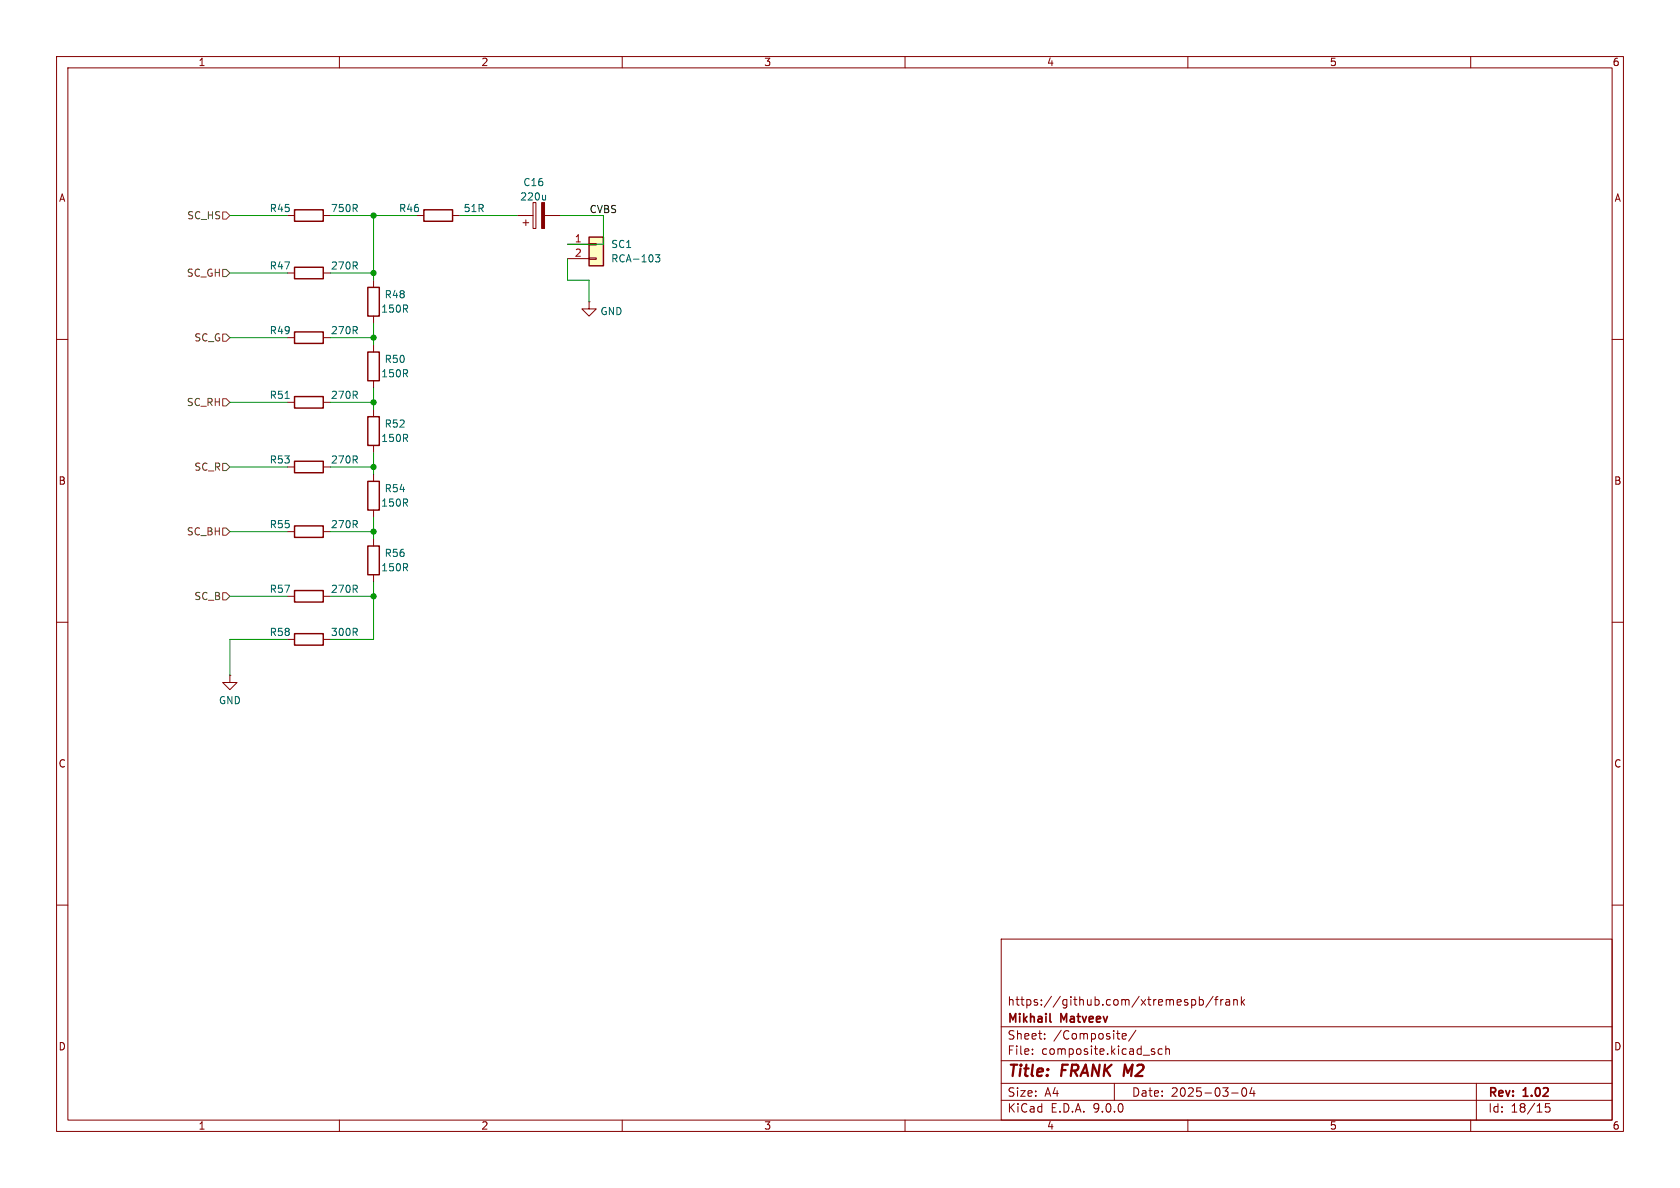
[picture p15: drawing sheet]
(kicad_sch
 (version 20250114)
 (generator "eeschema")
 (generator_version "9.0")
 (paper "A4")
 (title_block
  (title "FRANK M2")
  (date "2025-03-04")
  (rev "1.02")
  (company "Mikhail Matveev")
  (comment 1 "https://github.com/xtremespb/frank"))
 (lib_symbols
  (symbol "Connector_Generic:Conn_01x02"
   (pin_names
    (offset 1.016) (hide yes)) (exclude_from_sim no) (in_bom yes) (on_board yes)
   (property "Reference" "J" (at 0 2.54 0) (effects (font (size 1.27 1.27))))
   (property "Value" "Conn_01x02" (at 0 -5.08 0) (effects (font (size 1.27 1.27))))
   (property "Footprint" "" (at 0 0 0) (effects (font (size 1.27 1.27)) (hide yes)))
   (property "Datasheet" "~" (at 0 0 0) (effects (font (size 1.27 1.27)) (hide yes)))
   (property "Description" "Generic connector, single row, 01x02, script generated (kicad-library-utils/schlib/autogen/connector/)" (at 0 0 0) (effects (font (size 1.27 1.27)) (hide yes)))
   (symbol "Conn_01x02_1_1"
    (rectangle (start -1.27 1.27) (end 1.27 -3.81) (stroke (width 0.254) (type default)) (fill (type background)))
    (rectangle (start -1.27 0.127) (end 0 -0.127) (stroke (width 0.1524) (type default)) (fill (type none)))
    (rectangle (start -1.27 -2.413) (end 0 -2.667) (stroke (width 0.1524) (type default)) (fill (type none)))
    (pin passive line (at -5.08 0 0) (length 3.81) (name "Pin_1" (effects (font (size 1.27 1.27)))) (number "1" (effects (font (size 1.27 1.27)))))
    (pin passive line (at -5.08 -2.54 0) (length 3.81) (name "Pin_2" (effects (font (size 1.27 1.27)))) (number "2" (effects (font (size 1.27 1.27))))))
   (embedded_fonts no))
  (symbol "Device:C_Polarized"
   (pin_numbers (hide yes))
   (pin_names
    (offset 0.254)) (exclude_from_sim no) (in_bom yes) (on_board yes)
   (property "Reference" "C" (at 0.635 2.54 0) (effects (font (size 1.27 1.27)) (justify left)))
   (property "Value" "C_Polarized" (at 0.635 -2.54 0) (effects (font (size 1.27 1.27)) (justify left)))
   (property "Footprint" "" (at 0.9652 -3.81 0) (effects (font (size 1.27 1.27)) (hide yes)))
   (property "Datasheet" "~" (at 0 0 0) (effects (font (size 1.27 1.27)) (hide yes)))
   (property "Description" "Polarized capacitor" (at 0 0 0) (effects (font (size 1.27 1.27)) (hide yes)))
   (symbol "C_Polarized_0_1"
    (rectangle (start -2.286 0.508) (end 2.286 1.016) (stroke (width 0) (type default)) (fill (type none)))
    (polyline (pts (xy -1.778 2.286) (xy -0.762 2.286)) (stroke (width 0) (type default)) (fill (type none)))
    (polyline (pts (xy -1.27 2.794) (xy -1.27 1.778)) (stroke (width 0) (type default)) (fill (type none)))
    (rectangle (start 2.286 -0.508) (end -2.286 -1.016) (stroke (width 0) (type default)) (fill (type outline))))
   (symbol "C_Polarized_1_1"
    (pin passive line (at 0 3.81 270) (length 2.794) (name "~" (effects (font (size 1.27 1.27)))) (number "1" (effects (font (size 1.27 1.27)))))
    (pin passive line (at 0 -3.81 90) (length 2.794) (name "~" (effects (font (size 1.27 1.27)))) (number "2" (effects (font (size 1.27 1.27))))))
   (embedded_fonts no))
  (symbol "Device:R"
   (pin_numbers (hide yes))
   (pin_names
    (offset 0)) (exclude_from_sim no) (in_bom yes) (on_board yes)
   (property "Reference" "R" (at 2.032 0 90) (effects (font (size 1.27 1.27))))
   (property "Value" "R" (at 0 0 90) (effects (font (size 1.27 1.27))))
   (property "Footprint" "" (at -1.778 0 90) (effects (font (size 1.27 1.27)) (hide yes)))
   (property "Datasheet" "~" (at 0 0 0) (effects (font (size 1.27 1.27)) (hide yes)))
   (property "Description" "Resistor" (at 0 0 0) (effects (font (size 1.27 1.27)) (hide yes)))
   (symbol "R_0_1"
    (rectangle (start -1.016 -2.54) (end 1.016 2.54) (stroke (width 0.254) (type default)) (fill (type none))))
   (symbol "R_1_1"
    (pin passive line (at 0 3.81 270) (length 1.27) (name "~" (effects (font (size 1.27 1.27)))) (number "1" (effects (font (size 1.27 1.27)))))
    (pin passive line (at 0 -3.81 90) (length 1.27) (name "~" (effects (font (size 1.27 1.27)))) (number "2" (effects (font (size 1.27 1.27))))))
   (embedded_fonts no))
  (symbol "GND_1"
   (power)
   (pin_numbers (hide yes))
   (pin_names
    (offset 0) (hide yes)) (exclude_from_sim no) (in_bom yes) (on_board yes)
   (property "Reference" "#PWR" (at 0 -6.35 0) (effects (font (size 1.27 1.27)) (hide yes)))
   (property "Value" "GND" (at 0 -3.81 0) (effects (font (size 1.27 1.27))))
   (property "Footprint" "" (at 0 0 0) (effects (font (size 1.27 1.27)) (hide yes)))
   (property "Datasheet" "" (at 0 0 0) (effects (font (size 1.27 1.27)) (hide yes)))
   (property "Description" "Power symbol creates a global label with name \"GND\" , ground" (at 0 0 0) (effects (font (size 1.27 1.27)) (hide yes)))
   (symbol "GND_1_0_1"
    (polyline (pts (xy 0 0) (xy 0 -1.27) (xy 1.27 -1.27) (xy 0 -2.54) (xy -1.27 -1.27) (xy 0 -1.27)) (stroke (width 0) (type default)) (fill (type none))))
   (symbol "GND_1_1_1"
    (pin power_in line (at 0 0 270) (length 0) (name "~" (effects (font (size 1.27 1.27)))) (number "1" (effects (font (size 1.27 1.27))))))
   (embedded_fonts no))
  (symbol "power:GND"
   (power)
   (pin_numbers (hide yes))
   (pin_names
    (offset 0) (hide yes)) (exclude_from_sim no) (in_bom yes) (on_board yes)
   (property "Reference" "#PWR" (at 0 -6.35 0) (effects (font (size 1.27 1.27)) (hide yes)))
   (property "Value" "GND" (at 0 -3.81 0) (effects (font (size 1.27 1.27))))
   (property "Footprint" "" (at 0 0 0) (effects (font (size 1.27 1.27)) (hide yes)))
   (property "Datasheet" "" (at 0 0 0) (effects (font (size 1.27 1.27)) (hide yes)))
   (property "Description" "Power symbol creates a global label with name \"GND\" , ground" (at 0 0 0) (effects (font (size 1.27 1.27)) (hide yes)))
   (symbol "GND_0_1"
    (polyline (pts (xy 0 0) (xy 0 -1.27) (xy 1.27 -1.27) (xy 0 -2.54) (xy -1.27 -1.27) (xy 0 -1.27)) (stroke (width 0) (type default)) (fill (type none))))
   (symbol "GND_1_1"
    (pin power_in line (at 0 0 270) (length 0) (name "~" (effects (font (size 1.27 1.27)))) (number "1" (effects (font (size 1.27 1.27))))))
   (embedded_fonts no)))
 (junction
  (at 66.04 93.98)
  (diameter 0)
  (color 0 0 0 0))
 (junction
  (at 66.04 59.69)
  (diameter 0)
  (color 0 0 0 0))
 (junction
  (at 66.04 71.12)
  (diameter 0)
  (color 0 0 0 0))
 (junction
  (at 66.04 105.41)
  (diameter 0)
  (color 0 0 0 0))
 (junction
  (at 66.04 38.1)
  (diameter 0)
  (color 0 0 0 0))
 (junction
  (at 66.04 82.55)
  (diameter 0)
  (color 0 0 0 0))
 (junction
  (at 66.04 48.26)
  (diameter 0)
  (color 0 0 0 0))
 (wire
  (pts (xy 66.04 57.15) (xy 66.04 59.69))
  (stroke (width 0) (type default)))
 (wire
  (pts (xy 66.04 91.44) (xy 66.04 93.98))
  (stroke (width 0) (type default)))
 (wire
  (pts (xy 58.42 59.69) (xy 66.04 59.69))
  (stroke (width 0) (type default)))
 (wire
  (pts (xy 58.42 93.98) (xy 66.04 93.98))
  (stroke (width 0) (type default)))
 (wire
  (pts (xy 66.04 48.26) (xy 66.04 49.53))
  (stroke (width 0) (type default)))
 (wire
  (pts (xy 58.42 82.55) (xy 66.04 82.55))
  (stroke (width 0) (type default)))
 (wire
  (pts (xy 58.42 48.26) (xy 66.04 48.26))
  (stroke (width 0) (type default)))
 (wire
  (pts (xy 100.33 49.53) (xy 104.14 49.53))
  (stroke (width 0) (type default)))
 (wire
  (pts (xy 50.8 113.03) (xy 40.64 113.03))
  (stroke (width 0) (type default)))
 (wire
  (pts (xy 40.64 93.98) (xy 50.8 93.98))
  (stroke (width 0) (type default)))
 (wire
  (pts (xy 100.33 49.53) (xy 100.33 45.72))
  (stroke (width 0) (type default)))
 (wire
  (pts (xy 66.04 59.69) (xy 66.04 60.96))
  (stroke (width 0) (type default)))
 (wire
  (pts (xy 104.14 49.53) (xy 104.14 53.34))
  (stroke (width 0) (type default)))
 (wire
  (pts (xy 106.68 38.1) (xy 99.06 38.1))
  (stroke (width 0) (type default)))
 (wire
  (pts (xy 106.68 43.18) (xy 100.33 43.18))
  (stroke (width 0) (type default)))
 (wire
  (pts (xy 40.64 105.41) (xy 50.8 105.41))
  (stroke (width 0) (type default)))
 (wire
  (pts (xy 66.04 105.41) (xy 66.04 113.03))
  (stroke (width 0) (type default)))
 (wire
  (pts (xy 66.04 102.87) (xy 66.04 105.41))
  (stroke (width 0) (type default)))
 (wire
  (pts (xy 58.42 38.1) (xy 66.04 38.1))
  (stroke (width 0) (type default)))
 (wire
  (pts (xy 66.04 68.58) (xy 66.04 71.12))
  (stroke (width 0) (type default)))
 (wire
  (pts (xy 40.64 71.12) (xy 50.8 71.12))
  (stroke (width 0) (type default)))
 (wire
  (pts (xy 40.64 113.03) (xy 40.64 119.38))
  (stroke (width 0) (type default)))
 (wire
  (pts (xy 66.04 38.1) (xy 73.66 38.1))
  (stroke (width 0) (type default)))
 (wire
  (pts (xy 40.64 82.55) (xy 50.8 82.55))
  (stroke (width 0) (type default)))
 (wire
  (pts (xy 40.64 48.26) (xy 50.8 48.26))
  (stroke (width 0) (type default)))
 (wire
  (pts (xy 66.04 113.03) (xy 58.42 113.03))
  (stroke (width 0) (type default)))
 (wire
  (pts (xy 66.04 71.12) (xy 66.04 72.39))
  (stroke (width 0) (type default)))
 (wire
  (pts (xy 106.68 43.18) (xy 106.68 38.1))
  (stroke (width 0) (type default)))
 (wire
  (pts (xy 66.04 80.01) (xy 66.04 82.55))
  (stroke (width 0) (type default)))
 (wire
  (pts (xy 81.28 38.1) (xy 91.44 38.1))
  (stroke (width 0) (type default)))
 (wire
  (pts (xy 66.04 93.98) (xy 66.04 95.25))
  (stroke (width 0) (type default)))
 (wire
  (pts (xy 66.04 38.1) (xy 66.04 48.26))
  (stroke (width 0) (type default)))
 (wire
  (pts (xy 58.42 71.12) (xy 66.04 71.12))
  (stroke (width 0) (type default)))
 (wire
  (pts (xy 58.42 105.41) (xy 66.04 105.41))
  (stroke (width 0) (type default)))
 (wire
  (pts (xy 40.64 38.1) (xy 50.8 38.1))
  (stroke (width 0) (type default)))
 (wire
  (pts (xy 40.64 59.69) (xy 50.8 59.69))
  (stroke (width 0) (type default)))
 (wire
  (pts (xy 66.04 82.55) (xy 66.04 83.82))
  (stroke (width 0) (type default)))
 (label "CVBS"
  (at 104.14 38.1 0)
  (effects (font (size 1.27 1.27)) (justify left bottom)))
 (hierarchical_label "SC_R"
  (shape input)
  (at 40.64 82.55 180)
  (effects (font (size 1.27 1.27)) (justify right)))
 (hierarchical_label "SC_RH"
  (shape input)
  (at 40.64 71.12 180)
  (effects (font (size 1.27 1.27)) (justify right)))
 (hierarchical_label "SC_GH"
  (shape input)
  (at 40.64 48.26 180)
  (effects (font (size 1.27 1.27)) (justify right)))
 (hierarchical_label "SC_G"
  (shape input)
  (at 40.64 59.69 180)
  (effects (font (size 1.27 1.27)) (justify right)))
 (hierarchical_label "SC_B"
  (shape input)
  (at 40.64 105.41 180)
  (effects (font (size 1.27 1.27)) (justify right)))
 (hierarchical_label "SC_BH"
  (shape input)
  (at 40.64 93.98 180)
  (effects (font (size 1.27 1.27)) (justify right)))
 (hierarchical_label "SC_HS"
  (shape input)
  (at 40.64 38.1 180)
  (effects (font (size 1.27 1.27)) (justify right)))
 (symbol
  (lib_id "Device:R")
  (at 66.04 99.06 180)
  (unit 1)
  (exclude_from_sim no)
  (in_bom yes)
  (on_board yes)
  (dnp no)
  (property "Reference" "R56" (at 69.85 97.79 0) (effects (font (size 1.27 1.27))))
  (property "Value" "150R" (at 69.85 100.33 0) (effects (font (size 1.27 1.27))))
  (property "Footprint" "FRANK:Resistor (0805)" (at 67.818 99.06 90) (effects (font (size 1.27 1.27)) (hide yes)))
  (property "Datasheet" "https://www.vishay.com/docs/28952/mcs0402at-mct0603at-mcu0805at-mca1206at.pdf" (at 66.04 99.06 0) (effects (font (size 1.27 1.27)) (hide yes)))
  (property "Description" "" (at 66.04 99.06 0) (effects (font (size 1.27 1.27)) (hide yes)))
  (property "AliExpress" "https://www.aliexpress.com/item/1005005945735199.html" (at 66.04 99.06 0) (effects (font (size 1.27 1.27)) (hide yes)))
  (pin "1")
  (pin "2"))
 (symbol
  (lib_id "Device:R")
  (at 54.61 93.98 90)
  (unit 1)
  (exclude_from_sim no)
  (in_bom yes)
  (on_board yes)
  (dnp no)
  (property "Reference" "R55" (at 49.53 92.71 90) (effects (font (size 1.27 1.27))))
  (property "Value" "270R" (at 60.96 92.71 90) (effects (font (size 1.27 1.27))))
  (property "Footprint" "FRANK:Resistor (0805)" (at 54.61 95.758 90) (effects (font (size 1.27 1.27)) (hide yes)))
  (property "Datasheet" "https://www.vishay.com/docs/28952/mcs0402at-mct0603at-mcu0805at-mca1206at.pdf" (at 54.61 93.98 0) (effects (font (size 1.27 1.27)) (hide yes)))
  (property "Description" "" (at 54.61 93.98 0) (effects (font (size 1.27 1.27)) (hide yes)))
  (property "AliExpress" "https://www.aliexpress.com/item/1005005945735199.html" (at 54.61 93.98 0) (effects (font (size 1.27 1.27)) (hide yes)))
  (pin "1")
  (pin "2"))
 (symbol
  (lib_name "GND_1")
  (lib_id "power:GND")
  (at 104.14 53.34 0)
  (unit 1)
  (exclude_from_sim no)
  (in_bom yes)
  (on_board yes)
  (dnp no)
  (fields_autoplaced yes)
  (property "Reference" "#PWR075" (at 104.14 59.69 0) (effects (font (size 1.27 1.27)) (hide yes)))
  (property "Value" "GND" (at 106.045 55.0438 0) (effects (font (size 1.27 1.27)) (justify left)))
  (property "Footprint" "" (at 104.14 53.34 0) (effects (font (size 1.27 1.27)) (hide yes)))
  (property "Datasheet" "" (at 104.14 53.34 0) (effects (font (size 1.27 1.27)) (hide yes)))
  (property "Description" "Power symbol creates a global label with name \"GND\" , ground" (at 104.14 53.34 0) (effects (font (size 1.27 1.27)) (hide yes)))
  (pin "1"))
 (symbol
  (lib_id "Device:R")
  (at 54.61 71.12 90)
  (unit 1)
  (exclude_from_sim no)
  (in_bom yes)
  (on_board yes)
  (dnp no)
  (property "Reference" "R51" (at 49.53 69.85 90) (effects (font (size 1.27 1.27))))
  (property "Value" "270R" (at 60.96 69.85 90) (effects (font (size 1.27 1.27))))
  (property "Footprint" "FRANK:Resistor (0805)" (at 54.61 72.898 90) (effects (font (size 1.27 1.27)) (hide yes)))
  (property "Datasheet" "https://www.vishay.com/docs/28952/mcs0402at-mct0603at-mcu0805at-mca1206at.pdf" (at 54.61 71.12 0) (effects (font (size 1.27 1.27)) (hide yes)))
  (property "Description" "" (at 54.61 71.12 0) (effects (font (size 1.27 1.27)) (hide yes)))
  (property "AliExpress" "https://www.aliexpress.com/item/1005005945735199.html" (at 54.61 71.12 0) (effects (font (size 1.27 1.27)) (hide yes)))
  (pin "1")
  (pin "2"))
 (symbol
  (lib_id "Device:R")
  (at 54.61 48.26 90)
  (unit 1)
  (exclude_from_sim no)
  (in_bom yes)
  (on_board yes)
  (dnp no)
  (property "Reference" "R47" (at 49.53 46.99 90) (effects (font (size 1.27 1.27))))
  (property "Value" "270R" (at 60.96 46.99 90) (effects (font (size 1.27 1.27))))
  (property "Footprint" "FRANK:Resistor (0805)" (at 54.61 50.038 90) (effects (font (size 1.27 1.27)) (hide yes)))
  (property "Datasheet" "https://www.vishay.com/docs/28952/mcs0402at-mct0603at-mcu0805at-mca1206at.pdf" (at 54.61 48.26 0) (effects (font (size 1.27 1.27)) (hide yes)))
  (property "Description" "" (at 54.61 48.26 0) (effects (font (size 1.27 1.27)) (hide yes)))
  (property "AliExpress" "https://www.aliexpress.com/item/1005005945735199.html" (at 54.61 48.26 0) (effects (font (size 1.27 1.27)) (hide yes)))
  (pin "1")
  (pin "2"))
 (symbol
  (lib_id "Device:R")
  (at 54.61 38.1 90)
  (unit 1)
  (exclude_from_sim no)
  (in_bom yes)
  (on_board yes)
  (dnp no)
  (property "Reference" "R45" (at 49.53 36.83 90) (effects (font (size 1.27 1.27))))
  (property "Value" "750R" (at 60.96 36.83 90) (effects (font (size 1.27 1.27))))
  (property "Footprint" "FRANK:Resistor (0805)" (at 54.61 39.878 90) (effects (font (size 1.27 1.27)) (hide yes)))
  (property "Datasheet" "https://www.vishay.com/docs/28952/mcs0402at-mct0603at-mcu0805at-mca1206at.pdf" (at 54.61 38.1 0) (effects (font (size 1.27 1.27)) (hide yes)))
  (property "Description" "" (at 54.61 38.1 0) (effects (font (size 1.27 1.27)) (hide yes)))
  (property "AliExpress" "https://www.aliexpress.com/item/1005005945735199.html" (at 54.61 38.1 0) (effects (font (size 1.27 1.27)) (hide yes)))
  (pin "1")
  (pin "2"))
 (symbol
  (lib_id "Device:R")
  (at 66.04 76.2 180)
  (unit 1)
  (exclude_from_sim no)
  (in_bom yes)
  (on_board yes)
  (dnp no)
  (property "Reference" "R52" (at 69.85 74.93 0) (effects (font (size 1.27 1.27))))
  (property "Value" "150R" (at 69.85 77.47 0) (effects (font (size 1.27 1.27))))
  (property "Footprint" "FRANK:Resistor (0805)" (at 67.818 76.2 90) (effects (font (size 1.27 1.27)) (hide yes)))
  (property "Datasheet" "https://www.vishay.com/docs/28952/mcs0402at-mct0603at-mcu0805at-mca1206at.pdf" (at 66.04 76.2 0) (effects (font (size 1.27 1.27)) (hide yes)))
  (property "Description" "" (at 66.04 76.2 0) (effects (font (size 1.27 1.27)) (hide yes)))
  (property "AliExpress" "https://www.aliexpress.com/item/1005005945735199.html" (at 66.04 76.2 0) (effects (font (size 1.27 1.27)) (hide yes)))
  (pin "1")
  (pin "2"))
 (symbol
  (lib_id "Device:R")
  (at 54.61 113.03 90)
  (unit 1)
  (exclude_from_sim no)
  (in_bom yes)
  (on_board yes)
  (dnp no)
  (property "Reference" "R58" (at 49.53 111.76 90) (effects (font (size 1.27 1.27))))
  (property "Value" "300R" (at 60.96 111.76 90) (effects (font (size 1.27 1.27))))
  (property "Footprint" "FRANK:Resistor (0805)" (at 54.61 114.808 90) (effects (font (size 1.27 1.27)) (hide yes)))
  (property "Datasheet" "https://www.vishay.com/docs/28952/mcs0402at-mct0603at-mcu0805at-mca1206at.pdf" (at 54.61 113.03 0) (effects (font (size 1.27 1.27)) (hide yes)))
  (property "Description" "" (at 54.61 113.03 0) (effects (font (size 1.27 1.27)) (hide yes)))
  (property "AliExpress" "https://www.aliexpress.com/item/1005005945735199.html" (at 54.61 113.03 0) (effects (font (size 1.27 1.27)) (hide yes)))
  (pin "1")
  (pin "2"))
 (symbol
  (lib_id "Device:C_Polarized")
  (at 95.25 38.1 90)
  (unit 1)
  (exclude_from_sim no)
  (in_bom yes)
  (on_board yes)
  (dnp no)
  (fields_autoplaced yes)
  (property "Reference" "C16" (at 94.361 32.2412 90) (effects (font (size 1.27 1.27))))
  (property "Value" "220u" (at 94.361 34.7781 90) (effects (font (size 1.27 1.27))))
  (property "Footprint" "FRANK:Capacitor (3528, tantalum, polar)" (at 99.06 37.1348 0) (effects (font (size 1.27 1.27)) (hide yes)))
  (property "Datasheet" "https://eu.mouser.com/datasheet/2/447/KEM_T2005_T491-3316937.pdf" (at 95.25 38.1 0) (effects (font (size 1.27 1.27)) (hide yes)))
  (property "Description" "" (at 95.25 38.1 0) (effects (font (size 1.27 1.27)) (hide yes)))
  (property "AliExpress" "https://www.aliexpress.com/item/1005006870280809.html" (at 95.25 38.1 0) (effects (font (size 1.27 1.27)) (hide yes)))
  (pin "1")
  (pin "2"))
 (symbol
  (lib_id "Device:R")
  (at 54.61 59.69 90)
  (unit 1)
  (exclude_from_sim no)
  (in_bom yes)
  (on_board yes)
  (dnp no)
  (property "Reference" "R49" (at 49.53 58.42 90) (effects (font (size 1.27 1.27))))
  (property "Value" "270R" (at 60.96 58.42 90) (effects (font (size 1.27 1.27))))
  (property "Footprint" "FRANK:Resistor (0805)" (at 54.61 61.468 90) (effects (font (size 1.27 1.27)) (hide yes)))
  (property "Datasheet" "https://www.vishay.com/docs/28952/mcs0402at-mct0603at-mcu0805at-mca1206at.pdf" (at 54.61 59.69 0) (effects (font (size 1.27 1.27)) (hide yes)))
  (property "Description" "" (at 54.61 59.69 0) (effects (font (size 1.27 1.27)) (hide yes)))
  (property "AliExpress" "https://www.aliexpress.com/item/1005005945735199.html" (at 54.61 59.69 0) (effects (font (size 1.27 1.27)) (hide yes)))
  (pin "1")
  (pin "2"))
 (symbol
  (lib_id "Device:R")
  (at 77.47 38.1 90)
  (unit 1)
  (exclude_from_sim no)
  (in_bom yes)
  (on_board yes)
  (dnp no)
  (property "Reference" "R46" (at 72.39 36.83 90) (effects (font (size 1.27 1.27))))
  (property "Value" "51R" (at 83.82 36.83 90) (effects (font (size 1.27 1.27))))
  (property "Footprint" "FRANK:Resistor (0805)" (at 77.47 39.878 90) (effects (font (size 1.27 1.27)) (hide yes)))
  (property "Datasheet" "https://www.vishay.com/docs/28952/mcs0402at-mct0603at-mcu0805at-mca1206at.pdf" (at 77.47 38.1 0) (effects (font (size 1.27 1.27)) (hide yes)))
  (property "Description" "" (at 77.47 38.1 0) (effects (font (size 1.27 1.27)) (hide yes)))
  (property "AliExpress" "https://www.aliexpress.com/item/1005005945735199.html" (at 77.47 38.1 0) (effects (font (size 1.27 1.27)) (hide yes)))
  (pin "1")
  (pin "2"))
 (symbol
  (lib_id "Device:R")
  (at 54.61 82.55 90)
  (unit 1)
  (exclude_from_sim no)
  (in_bom yes)
  (on_board yes)
  (dnp no)
  (property "Reference" "R53" (at 49.53 81.28 90) (effects (font (size 1.27 1.27))))
  (property "Value" "270R" (at 60.96 81.28 90) (effects (font (size 1.27 1.27))))
  (property "Footprint" "FRANK:Resistor (0805)" (at 54.61 84.328 90) (effects (font (size 1.27 1.27)) (hide yes)))
  (property "Datasheet" "https://www.vishay.com/docs/28952/mcs0402at-mct0603at-mcu0805at-mca1206at.pdf" (at 54.61 82.55 0) (effects (font (size 1.27 1.27)) (hide yes)))
  (property "Description" "" (at 54.61 82.55 0) (effects (font (size 1.27 1.27)) (hide yes)))
  (property "AliExpress" "https://www.aliexpress.com/item/1005005945735199.html" (at 54.61 82.55 0) (effects (font (size 1.27 1.27)) (hide yes)))
  (pin "1")
  (pin "2"))
 (symbol
  (lib_id "Device:R")
  (at 66.04 87.63 180)
  (unit 1)
  (exclude_from_sim no)
  (in_bom yes)
  (on_board yes)
  (dnp no)
  (property "Reference" "R54" (at 69.85 86.36 0) (effects (font (size 1.27 1.27))))
  (property "Value" "150R" (at 69.85 88.9 0) (effects (font (size 1.27 1.27))))
  (property "Footprint" "FRANK:Resistor (0805)" (at 67.818 87.63 90) (effects (font (size 1.27 1.27)) (hide yes)))
  (property "Datasheet" "https://www.vishay.com/docs/28952/mcs0402at-mct0603at-mcu0805at-mca1206at.pdf" (at 66.04 87.63 0) (effects (font (size 1.27 1.27)) (hide yes)))
  (property "Description" "" (at 66.04 87.63 0) (effects (font (size 1.27 1.27)) (hide yes)))
  (property "AliExpress" "https://www.aliexpress.com/item/1005005945735199.html" (at 66.04 87.63 0) (effects (font (size 1.27 1.27)) (hide yes)))
  (pin "1")
  (pin "2"))
 (symbol
  (lib_id "Device:R")
  (at 54.61 105.41 90)
  (unit 1)
  (exclude_from_sim no)
  (in_bom yes)
  (on_board yes)
  (dnp no)
  (property "Reference" "R57" (at 49.53 104.14 90) (effects (font (size 1.27 1.27))))
  (property "Value" "270R" (at 60.96 104.14 90) (effects (font (size 1.27 1.27))))
  (property "Footprint" "FRANK:Resistor (0805)" (at 54.61 107.188 90) (effects (font (size 1.27 1.27)) (hide yes)))
  (property "Datasheet" "https://www.vishay.com/docs/28952/mcs0402at-mct0603at-mcu0805at-mca1206at.pdf" (at 54.61 105.41 0) (effects (font (size 1.27 1.27)) (hide yes)))
  (property "Description" "" (at 54.61 105.41 0) (effects (font (size 1.27 1.27)) (hide yes)))
  (property "AliExpress" "https://www.aliexpress.com/item/1005005945735199.html" (at 54.61 105.41 0) (effects (font (size 1.27 1.27)) (hide yes)))
  (pin "1")
  (pin "2"))
 (symbol
  (lib_id "Connector_Generic:Conn_01x02")
  (at 105.41 43.18 0)
  (unit 1)
  (exclude_from_sim no)
  (in_bom yes)
  (on_board yes)
  (dnp no)
  (fields_autoplaced yes)
  (property "Reference" "SC1" (at 107.95 43.1799 0) (effects (font (size 1.27 1.27)) (justify left)))
  (property "Value" "RCA-103" (at 107.95 45.7199 0) (effects (font (size 1.27 1.27)) (justify left)))
  (property "Footprint" "FRANK:RCA" (at 105.41 43.18 0) (effects (font (size 1.27 1.27)) (hide yes)))
  (property "Datasheet" "http://www.kosmodrom.com.ua/pdf/RCA-103.pdf" (at 105.41 43.18 0) (effects (font (size 1.27 1.27)) (hide yes)))
  (property "Description" "" (at 105.41 43.18 0) (effects (font (size 1.27 1.27)) (hide yes)))
  (property "AliExpress" "https://www.aliexpress.com/item/1005006152724809.html" (at 105.41 43.18 0) (effects (font (size 1.27 1.27)) (hide yes)))
  (pin "1")
  (pin "2"))
 (symbol
  (lib_id "Device:R")
  (at 66.04 53.34 180)
  (unit 1)
  (exclude_from_sim no)
  (in_bom yes)
  (on_board yes)
  (dnp no)
  (property "Reference" "R48" (at 69.85 52.07 0) (effects (font (size 1.27 1.27))))
  (property "Value" "150R" (at 69.85 54.61 0) (effects (font (size 1.27 1.27))))
  (property "Footprint" "FRANK:Resistor (0805)" (at 67.818 53.34 90) (effects (font (size 1.27 1.27)) (hide yes)))
  (property "Datasheet" "https://www.vishay.com/docs/28952/mcs0402at-mct0603at-mcu0805at-mca1206at.pdf" (at 66.04 53.34 0) (effects (font (size 1.27 1.27)) (hide yes)))
  (property "Description" "" (at 66.04 53.34 0) (effects (font (size 1.27 1.27)) (hide yes)))
  (property "AliExpress" "https://www.aliexpress.com/item/1005005945735199.html" (at 66.04 53.34 0) (effects (font (size 1.27 1.27)) (hide yes)))
  (pin "1")
  (pin "2"))
 (symbol
  (lib_id "Device:R")
  (at 66.04 64.77 180)
  (unit 1)
  (exclude_from_sim no)
  (in_bom yes)
  (on_board yes)
  (dnp no)
  (property "Reference" "R50" (at 69.85 63.5 0) (effects (font (size 1.27 1.27))))
  (property "Value" "150R" (at 69.85 66.04 0) (effects (font (size 1.27 1.27))))
  (property "Footprint" "FRANK:Resistor (0805)" (at 67.818 64.77 90) (effects (font (size 1.27 1.27)) (hide yes)))
  (property "Datasheet" "https://www.vishay.com/docs/28952/mcs0402at-mct0603at-mcu0805at-mca1206at.pdf" (at 66.04 64.77 0) (effects (font (size 1.27 1.27)) (hide yes)))
  (property "Description" "" (at 66.04 64.77 0) (effects (font (size 1.27 1.27)) (hide yes)))
  (property "AliExpress" "https://www.aliexpress.com/item/1005005945735199.html" (at 66.04 64.77 0) (effects (font (size 1.27 1.27)) (hide yes)))
  (pin "1")
  (pin "2"))
 (symbol
  (lib_id "power:GND")
  (at 40.64 119.38 0)
  (unit 1)
  (exclude_from_sim no)
  (in_bom yes)
  (on_board yes)
  (dnp no)
  (fields_autoplaced yes)
  (property "Reference" "#PWR076" (at 40.64 125.73 0) (effects (font (size 1.27 1.27)) (hide yes)))
  (property "Value" "GND" (at 40.64 123.8234 0) (effects (font (size 1.27 1.27))))
  (property "Footprint" "" (at 40.64 119.38 0) (effects (font (size 1.27 1.27)) (hide yes)))
  (property "Datasheet" "" (at 40.64 119.38 0) (effects (font (size 1.27 1.27)) (hide yes)))
  (property "Description" "Power symbol creates a global label with name \"GND\" , ground" (at 40.64 119.38 0) (effects (font (size 1.27 1.27)) (hide yes)))
  (pin "1")))
